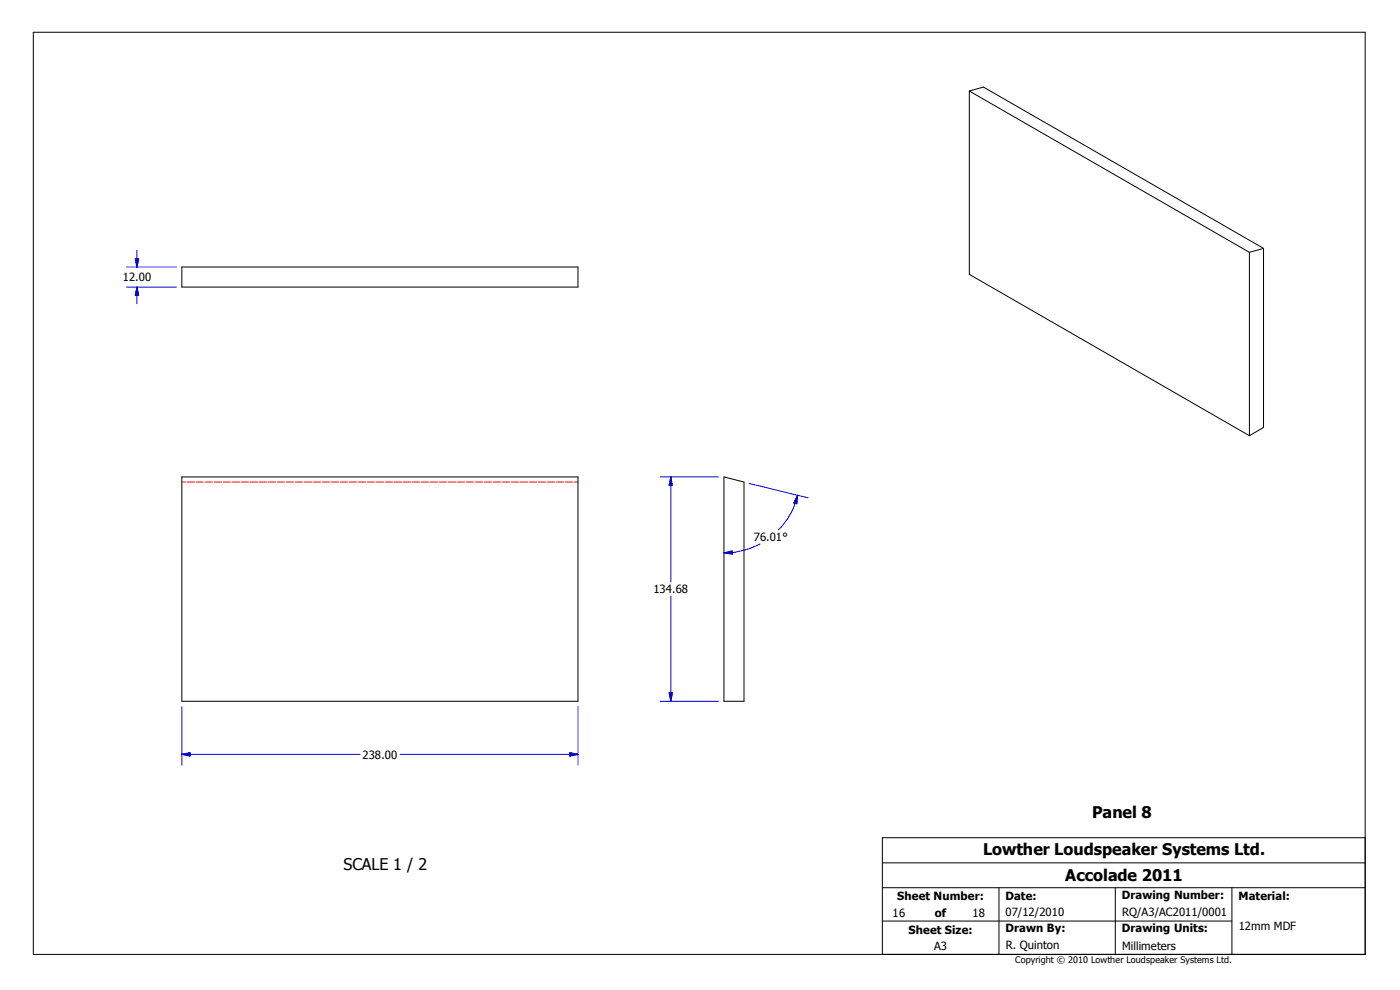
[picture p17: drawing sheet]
<svg xmlns="http://www.w3.org/2000/svg" width="420mm" height="297mm" viewBox="0 0 420 297" stroke-linecap="round" stroke-linejoin="round" font-family="sans-serif">
<defs><g id="words">
<g font-size="4.8">
<text x="327.5" y="245.2">Panel 8</text>
<text x="294.8" y="256.2">Lowther Loudspeaker Systems Ltd.</text>
<text x="103" y="260.6">SCALE 1 / 2</text>
<text x="319.4" y="264.1">Accolade 2011</text>
</g>
<g font-size="3.4">
<text x="36.8" y="84.3">12.00</text>
<text x="226.1" y="162.2">76.01°</text>
<text x="195.9" y="177.8">134.68</text>
<text x="108.7" y="227.3">238.00</text>
<text x="269.1" y="269.8">Sheet Number:</text>
<text x="301.5" y="269.8">Date:</text>
<text x="336.4" y="269.5">Drawing Number:</text>
<text x="371.3" y="269.8">Material:</text>
<text x="267.6" y="274.8">16</text>
<text x="280.3" y="274.8">of</text>
<text x="291.6" y="274.8">18</text>
<text x="301.5" y="274.6">07/12/2010</text>
<text x="336.5" y="274.5">RQ/A3/AC2011/0001</text>
<text x="272.5" y="279.8">Sheet Size:</text>
<text x="301.5" y="279.4">Drawn By:</text>
<text x="336.4" y="279.4">Drawing Units:</text>
<text x="371.4" y="278.8">12mm MDF</text>
<text x="280.1" y="284.7">A3</text>
<text x="301.6" y="284.5">R. Quinton</text>
<text x="336.5" y="284.7">Millimeters</text>
</g>
<text font-size="2.7" x="304.4" y="288.6">Copyright © 2010 Lowther Loudspeaker Systems Ltd.</text>
</g></defs>
<g fill="none" stroke="#f00" stroke-width=".3">
<path d="M54.5 144.5h1.1M56.1 144.5h2.2M58.8 144.5h2.2M61.6 144.5h2.1M64.3 144.5h2.1M67 144.5h2.1M69.7 144.5h2.1M72.3 144.5h2.2M75 144.5h2.2M77.7 144.5h2.2M80.4 144.5h2.2M83.1 144.5h2.2"/>
<path d="M85.9 144.5h2.1M88.6 144.5h2.1M91.3 144.5h2.1M94 144.5h2.1M96.7 144.5h2.1M99.3 144.5h2.2M102 144.5h2.2M104.7 144.5h2.2M107.4 144.5h2.2M110.2 144.5h2.1M112.9 144.5h2.1M115.6 144.5h2.1"/>
<path d="M118.2 144.5h2.2M120.9 144.5h2.2M123.6 144.5h2.2M126.3 144.5h2.2M129 144.5h2.2M131.7 144.5h2.2M134.5 144.5h2.2M137.2 144.5h2.1M139.9 144.5h2.1M142.6 144.5h2.1M145.2 144.5h2.2M147.9 144.5h2.2"/>
<path d="M150.6 144.5h2.2M153.3 144.5h2.2M156 144.5h2.2M158.7 144.5h2.3M161.5 144.5h2.1M164.2 144.5h2.1M166.9 144.5h2.1M169.6 144.5h2.1M172.2 144.5h1.1"/>
</g>
<g fill="none" stroke="#000" stroke-width=".3">
<path d="M10 9.7h399.4v276.3h-399.4zM290.7 27.3l4.2-1.2 84 48.3M290.7 27.3v54.9l83.9 48.4M290.7 27.3l83.9 48.3M374.6 75.6v55M378.9 74.4v53.7l-4.3 2.5M378.9 74.4l-4.3 1.2M54.5 80h118.8v6h-118.8zM54.5 142.9h118.8v67.3h-118.8zM217.1 142.9l6 1.6v65.7h-6zM264.6 258.6h144.8M409.4 251.1h-144.8v34.9"/>
<path d="M264.6 276h104.8M264.6 266h144.8M299.6 266v20M334.4 266v20M369.4 266v20"/>
</g>
<g fill="none" stroke="#00f" stroke-width=".3">
<path d="M40.6 77.6h1l-.5 2.4zM41.1 75v5M37.9 86h15M37.9 80h15M41.1 86v5M41.1 86l.5 2.5h-1zM198 142.9h17.5M201.2 142.9v31.5M201.2 142.9l.4 2.6h-.9zM224.6 144.9l17.7 4.3M239.2 148.4a22.2 22.2 0 0 1-5.8 10.4M239.2 148.4l-.3 2.6-.9-.3z"/>
<path d="M201.2 178.7v31.5M217.1 165.7l2.4-.6 .1 .9zM227.9 163l-1 .5a24.3 24.3 0 0 1-9.8 2.2M54.5 211.8v17.5M173.3 211.8v17.5M198 210.2h17.5M200.7 207.6h.9l-.4 2.6zM54.5 226.1h53.4M54.5 226.1l2.5-.5v1zM120 226.1h53.3M170.9 225.6l2.4 .5-2.4 .5z"/>
</g>
<g fill="#00f" stroke="#00f" stroke-width=".3">
<path d="M54.5 226.1l2.5-.5v1z" fill-rule="evenodd"/>
<path d="M170.9 225.6l2.4 .5-2.4 .5z" fill-rule="evenodd"/>
<path d="M200.7 207.6h.9l-.4 2.6z" fill-rule="evenodd"/>
<path d="M201.2 142.9l.4 2.6h-.9z" fill-rule="evenodd"/>
<path d="M239.2 148.4l-.3 2.6-.9-.3z" fill-rule="evenodd"/>
<path d="M217.1 165.7l2.4-.6 .1 .9z" fill-rule="evenodd"/>
<path d="M41.1 86l.5 2.5h-1z" fill-rule="evenodd"/>
<path d="M40.6 77.6h1l-.5 2.4z" fill-rule="evenodd"/>
</g>
<use href="#words"/>
</svg>
